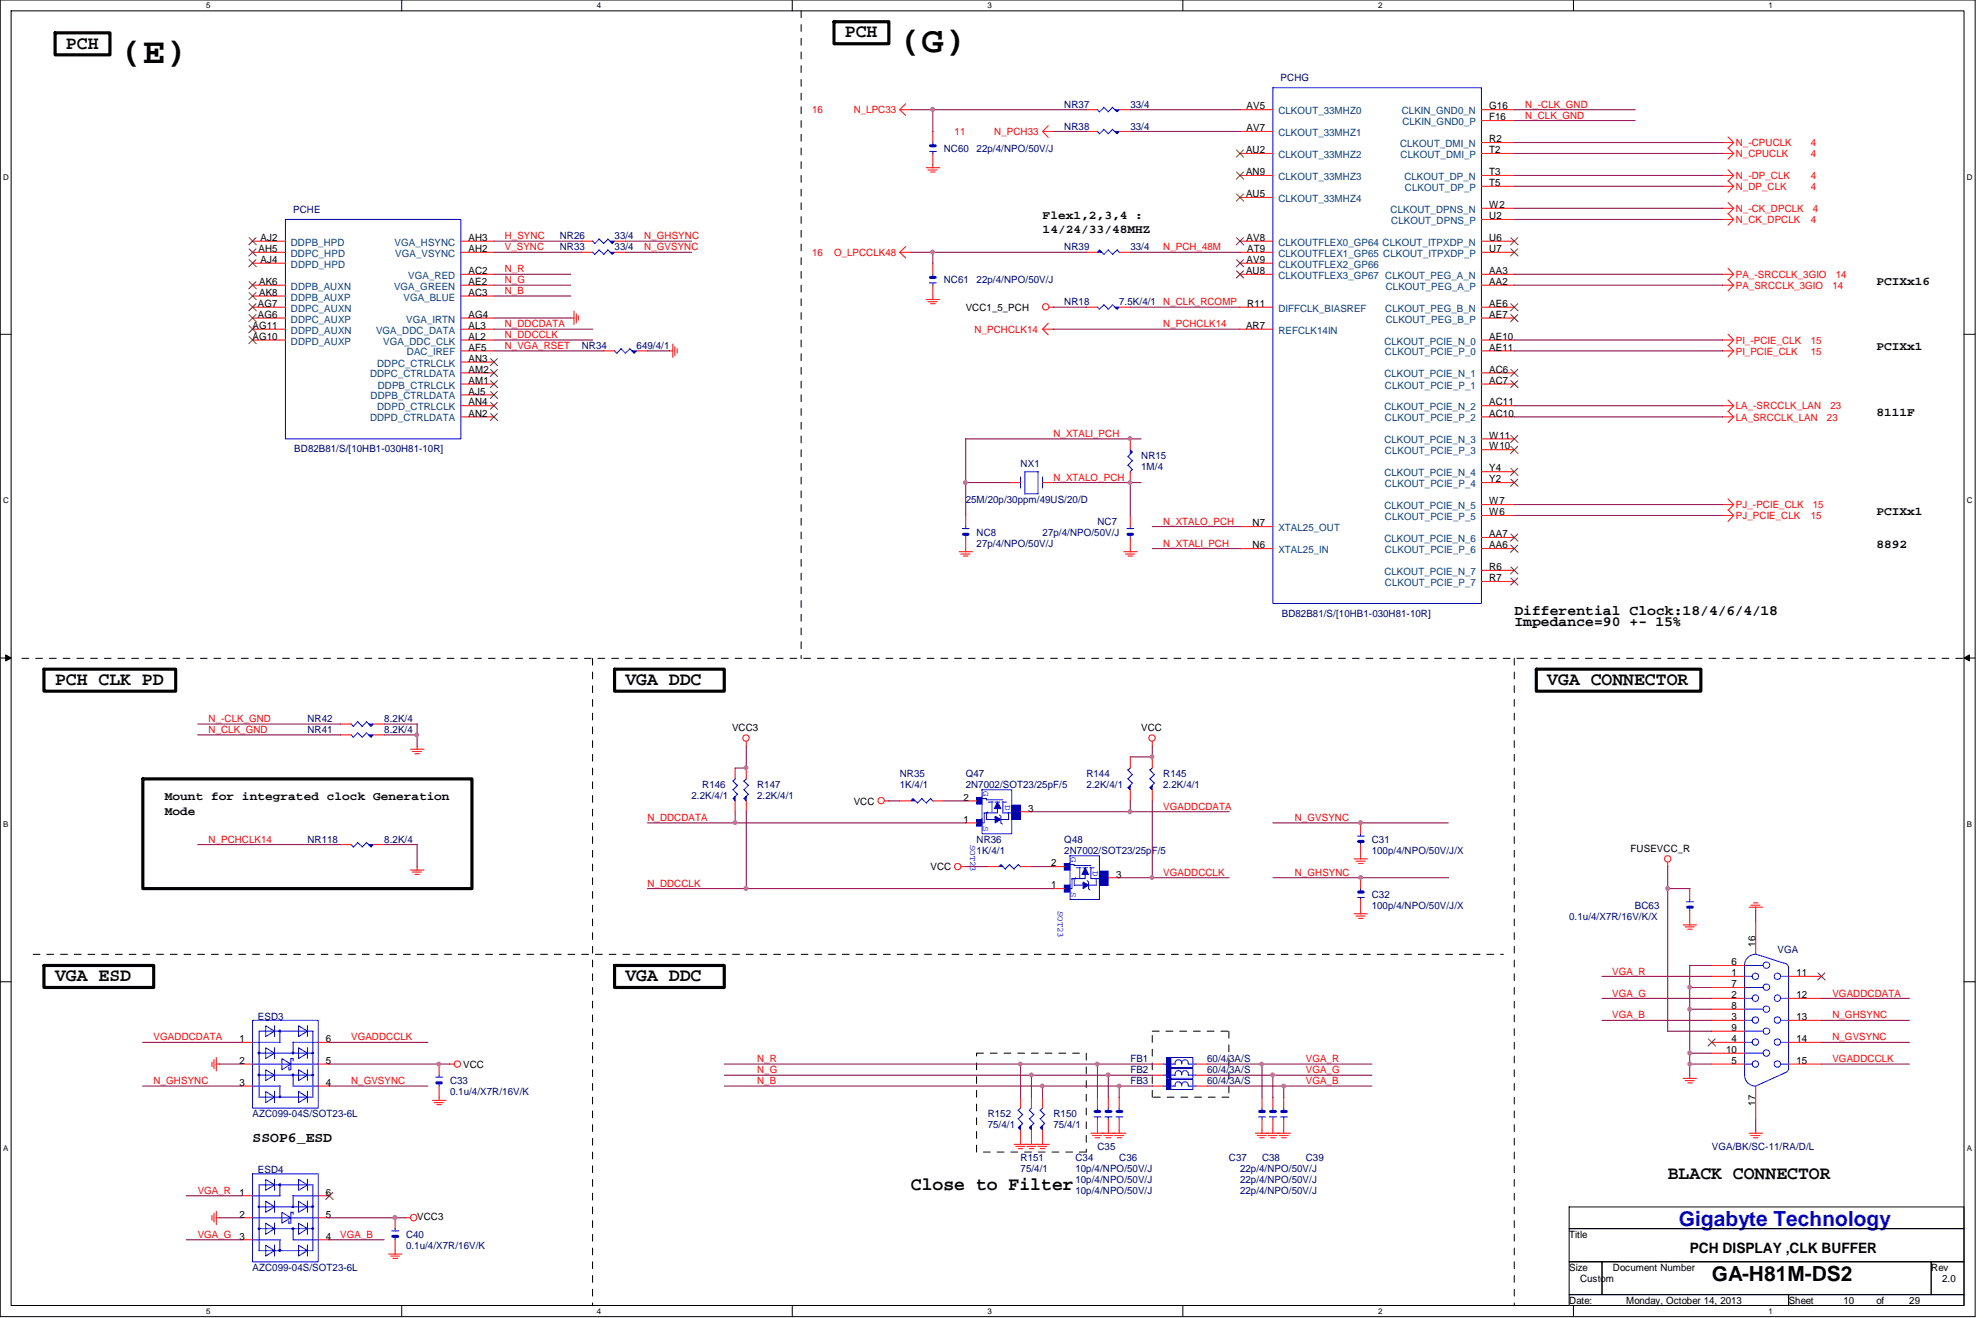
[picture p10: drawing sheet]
<svg xmlns="http://www.w3.org/2000/svg" width="294mm" height="195mm" viewBox="0 0 294 195" stroke-linecap="round" stroke-linejoin="round" font-family="sans-serif">
<defs><g id="words">
<g font-size="5.4">
<text x="17.9" y="9.4">(E)</text>
<text x="133.3" y="7.7">(G)</text>
</g>
<text font-size="3.1" fill="#00f" x="248.7" y="181.7">Gigabyte Technology</text>
<text font-size="3.1" x="253.6" y="189.8">GA-H81M-DS2</text>
<g font-size="2.8">
<text x="125.2" y="5.5">PCH</text>
<text x="9.8" y="7.2">PCH</text>
<text x="8.2" y="101.5">PCH CLK PD</text>
<text x="92.7" y="101.5">VGA DDC</text>
<text x="229.2" y="101.5">VGA CONNECTOR</text>
<text x="8.2" y="145.4">VGA ESD</text>
<text x="92.7" y="145.4">VGA DDC</text>
<text x="135" y="176.2">Close to Filter</text>
<text x="247.1" y="174.6">BLACK CONNECTOR</text>
</g>
<g font-size="2.1">
<text x="224.4" y="92.8">Impedance=90 +- 15%</text>
<text x="224.4" y="91.1">Differential Clock:18/4/6/4/18</text>
<text x="37.4" y="169.2">SSOP6_ESD</text>
<text x="250.4" y="185.7">PCH DISPLAY ,CLK BUFFER</text>
</g>
<g font-size="1.8">
<text x="154.5" y="32.4">Flex1,2,3,4 :</text>
<text x="154.5" y="34.5">14/24/33/48MHZ</text>
<text x="278" y="42.2">PCIXx16</text>
<text x="278" y="51.9">PCIXx1</text>
<text x="278" y="61.6">8111F</text>
<text x="278" y="76.3">PCIXx1</text>
<text x="278" y="81.2">8892</text>
<text x="24.4" y="118.5">Mount for integrated clock Generation</text>
<text x="24.4" y="120.7">Mode</text>
</g>
<g font-size="1.5" fill="#f00">
<text x="120.3" y="16.8">16</text>
<text x="126.5" y="16.8">N_LPC33</text>
<text x="226" y="17.6">N_CLK_GND</text>
<text x="226" y="16">N_-CLK_GND</text>
<text x="141.4" y="20">11</text>
<text x="147.3" y="20">N_PCH33</text>
<text x="257.2" y="23.3">N_CPUCLK</text>
<text x="257.2" y="21.7">N_-CPUCLK</text>
<text x="268.3" y="23.3">4</text>
<text x="268.3" y="21.7">4</text>
<text x="257.2" y="28.2">N_DP_CLK</text>
<text x="257.2" y="26.5">N_-DP_CLK</text>
<text x="268.3" y="28.2">4</text>
<text x="268.3" y="26.5">4</text>
<text x="74.8" y="35.5">H_SYNC</text>
<text x="95.5" y="35.5">N_GHSYNC</text>
<text x="257.2" y="31.4">N_-CK_DPCLK</text>
<text x="257.2" y="33">N_CK_DPCLK</text>
<text x="268.3" y="33">4</text>
<text x="268.6" y="31.4">4</text>
<text x="74.8" y="37.1">V_SYNC</text>
<text x="74.8" y="42">N_G</text>
<text x="74.8" y="40.3">N_R</text>
<text x="95.5" y="37.1">N_GVSYNC</text>
<text x="120.3" y="37.9">16</text>
<text x="123.6" y="37.9">O_LPCCLK48</text>
<text x="172.3" y="37.1">N_PCH_48M</text>
<text x="257.2" y="41.1">PA_-SRCCLK_3GIO</text>
<text x="272" y="41.1">14</text>
<text x="74.8" y="43.6">N_B</text>
<text x="172.3" y="45.2">N_CLK_RCOMP</text>
<text x="257.2" y="42.8">PA_SRCCLK_3GIO</text>
<text x="271.5" y="42.8">14</text>
<text x="74.8" y="51.7">N_VGA_RSET</text>
<text x="74.8" y="50.1">N_DDCCLK</text>
<text x="74.8" y="48.5">N_DDCDATA</text>
<text x="144.4" y="49.3">N_PCHCLK14</text>
<text x="172.3" y="48.5">N_PCHCLK14</text>
<text x="257.2" y="50.9">PI_-PCIE_CLK</text>
<text x="257.2" y="52.5">PI_PCIE_CLK</text>
<text x="268.3" y="50.9">15</text>
<text x="268.3" y="52.5">15</text>
<text x="156.1" y="64.7">N_XTALI_PCH</text>
<text x="257.2" y="60.7">LA_-SRCCLK_LAN</text>
<text x="257.2" y="62.3">LA_SRCCLK_LAN</text>
<text x="270.7" y="62.3">23</text>
<text x="271.2" y="60.7">23</text>
<text x="156.1" y="71.2">N_XTALO_PCH</text>
<text x="172.3" y="77.7">N_XTALO_PCH</text>
<text x="257.2" y="75.3">PJ_-PCIE_CLK</text>
<text x="257.2" y="76.9">PJ_PCIE_CLK</text>
<text x="268.3" y="76.9">15</text>
<text x="268.6" y="75.3">15</text>
<text x="172.3" y="81">N_XTALI_PCH</text>
<text x="30.9" y="107">N_-CLK_GND</text>
<text x="30.9" y="108.6">N_CLK_GND</text>
<text x="30.9" y="124.9">N_PCHCLK14</text>
<text x="95.9" y="121.6">N_DDCDATA</text>
<text x="172.3" y="120">VGADDCDATA</text>
<text x="191.9" y="121.6">N_GVSYNC</text>
<text x="95.9" y="131.4">N_DDCCLK</text>
<text x="172.3" y="129.8">VGADDCCLK</text>
<text x="191.9" y="129.8">N_GHSYNC</text>
<text x="238.8" y="147.7">VGA_G</text>
<text x="238.8" y="144.4">VGA_R</text>
<text x="271.5" y="147.7">VGADDCDATA</text>
<text x="22.8" y="154.1">VGADDCDATA</text>
<text x="52" y="154.1">VGADDCCLK</text>
<text x="238.8" y="150.9">VGA_B</text>
<text x="271.5" y="154.1">N_GVSYNC</text>
<text x="271.5" y="150.9">N_GHSYNC</text>
<text x="22.8" y="160.7">N_GHSYNC</text>
<text x="52" y="160.7">N_GVSYNC</text>
<text x="112.2" y="157.4">N_R</text>
<text x="112.2" y="160.7">N_B</text>
<text x="112.2" y="159">N_G</text>
<text x="193.5" y="157.4">VGA_R</text>
<text x="193.5" y="160.7">VGA_B</text>
<text x="193.5" y="159">VGA_G</text>
<text x="271.5" y="157.4">VGADDCCLK</text>
<text x="29.3" y="176.9">VGA_R</text>
<text x="29.3" y="183.4">VGA_G</text>
<text x="50.4" y="183.4">VGA_B</text>
</g>
<g font-size="1.5" fill="#000080">
<text x="157.7" y="16">NR37</text>
<text x="167.5" y="16">33/4</text>
<text x="189.7" y="12.1">PCHG</text>
<text x="139.8" y="22.5">NC60</text>
<text x="144.7" y="22.5">22p/4/NPO/50V/J</text>
<text x="157.7" y="19.2">NR38</text>
<text x="167.5" y="19.2">33/4</text>
<text x="43.4" y="31.6">PCHE</text>
<text x="82.9" y="35.5">NR26</text>
<text x="91.1" y="35.5">33/4</text>
<text x="82.9" y="37.1">NR33</text>
<text x="91.1" y="37.1">33/4</text>
<text x="139.8" y="42">NC61</text>
<text x="144.7" y="42">22p/4/NPO/50V/J</text>
<text x="157.7" y="37.1">NR39</text>
<text x="167.5" y="37.1">33/4</text>
<text x="157.7" y="45.2">NR18</text>
<text x="165.8" y="45.2">7.5K/4/1</text>
<text x="86.2" y="51.7">NR34</text>
<text x="94.3" y="51.7">649/4/1</text>
<text x="43.6" y="67">BD82B81/S/[10HB1-030H81-10R]</text>
<text x="151.2" y="69.1">NX1</text>
<text x="169.1" y="68">NR15</text>
<text x="169.1" y="69.6">1M/4</text>
<text x="143.1" y="74.5">25M/20p/30ppm/49US/20/D</text>
<text x="162.6" y="77.7">NC7</text>
<text x="144.7" y="79.4">NC8</text>
<text x="144.7" y="81">27p/4/NPO/50V/J</text>
<text x="154.5" y="79.4">27p/4/NPO/50V/J</text>
<text x="189.9" y="91.4">BD82B81/S/[10HB1-030H81-10R]</text>
<text x="45.5" y="107">NR42</text>
<text x="56.9" y="107">8.2K/4</text>
<text x="45.5" y="108.6">NR41</text>
<text x="56.9" y="108.6">8.2K/4</text>
<text x="102.4" y="118.4">2.2K/4/1</text>
<text x="104.1" y="116.8">R146</text>
<text x="112.2" y="116.8">R147</text>
<text x="112.2" y="118.4">2.2K/4/1</text>
<text x="133.3" y="115.1">NR35</text>
<text x="133.3" y="116.8">1K/4/1</text>
<text x="143.1" y="115.1">Q47</text>
<text x="143.1" y="116.8">2N7002/SOT23/25pF/5</text>
<text x="160.9" y="115.1">R144</text>
<text x="160.9" y="116.8">2.2K/4/1</text>
<text x="172.3" y="115.1">R145</text>
<text x="172.3" y="116.8">2.2K/4/1</text>
<text x="45.5" y="124.9">NR118</text>
<text x="56.9" y="124.9">8.2K/4</text>
<text x="144.7" y="124.9">NR36</text>
<text x="157.7" y="124.9">Q48</text>
<text x="203.2" y="124.9">C31</text>
<text x="144.7" y="126.5">1K/4/1</text>
<text x="157.7" y="126.5">2N7002/SOT23/25pF/5</text>
<text x="203.2" y="126.5">100p/4/NPO/50V/J/X</text>
<text x="203.2" y="133">C32</text>
<text x="203.2" y="134.6">100p/4/NPO/50V/J/X</text>
<text x="232.5" y="136.3">0.1u/4/X7R/16V/K/X</text>
<text x="242.2" y="134.6">BC63</text>
<text x="263.4" y="141.1">VGA</text>
<text x="38.2" y="151">ESD3</text>
<text x="66.7" y="160.7">C33</text>
<text x="167.5" y="159">FB2</text>
<text x="167.5" y="160.7">FB3</text>
<text x="167.5" y="157.4">FB1</text>
<text x="178.9" y="159">60/4/3A/S</text>
<text x="178.9" y="160.7">60/4/3A/S</text>
<text x="178.9" y="157.4">60/4/3A/S</text>
<text x="37.4" y="165.5">AZC099-04S/SOT23-6L</text>
<text x="66.7" y="162.3">0.1u/4/X7R/16V/K</text>
<text x="146.3" y="165.5">R152</text>
<text x="146.3" y="167.1">75/4/1</text>
<text x="156.1" y="165.5">R150</text>
<text x="156.1" y="167.1">75/4/1</text>
<text x="38.2" y="173.8">ESD4</text>
<text x="151.2" y="172">R151</text>
<text x="151.2" y="173.7">75/4/1</text>
<text x="159.3" y="173.7">10p/4/NPO/50V/J</text>
<text x="159.3" y="172">C34</text>
<text x="162.6" y="170.4">C35</text>
<text x="165.8" y="172">C36</text>
<text x="182.1" y="172">C37</text>
<text x="183.7" y="173.7">22p/4/NPO/50V/J</text>
<text x="187" y="172">C38</text>
<text x="193.5" y="172">C39</text>
<text x="253.6" y="170.4">VGA/BK/SC-11/RA/D/L</text>
<text x="159.3" y="175.3">10p/4/NPO/50V/J</text>
<text x="159.3" y="176.9">10p/4/NPO/50V/J</text>
<text x="183.7" y="176.9">22p/4/NPO/50V/J</text>
<text x="183.7" y="175.3">22p/4/NPO/50V/J</text>
<text x="60.2" y="183.4">C40</text>
<text x="60.2" y="185">0.1u/4/X7R/16V/K</text>
<text x="37.4" y="188.3">AZC099-04S/SOT23-6L</text>
</g>
<g font-size="1.5">
<text x="184.7" y="16.2">AV5</text>
<text x="220.6" y="16.2">G16</text>
<text x="220.6" y="17.8">F16</text>
<text x="184.6" y="22.7">AU2</text>
<text x="184.7" y="19.4">AV7</text>
<text x="220.6" y="21.1">R2</text>
<text x="220.6" y="22.7">T2</text>
<text x="184.6" y="26">AN9</text>
<text x="184.6" y="29.2">AU5</text>
<text x="220.6" y="26">T3</text>
<text x="220.6" y="27.6">T5</text>
<text x="38.6" y="35.7">AJ2</text>
<text x="69.4" y="35.7">AH3</text>
<text x="184.7" y="35.7">AV8</text>
<text x="220.6" y="30.8">W2</text>
<text x="220.6" y="32.5">U2</text>
<text x="220.6" y="35.7">U6</text>
<text x="38.3" y="37.3">AH5</text>
<text x="38.6" y="38.9">AJ4</text>
<text x="69.4" y="37.3">AH2</text>
<text x="69.4" y="40.6">AC2</text>
<text x="184.6" y="40.6">AU8</text>
<text x="184.7" y="38.9">AV9</text>
<text x="184.8" y="37.3">AT9</text>
<text x="220.6" y="37.3">U7</text>
<text x="220.6" y="40.6">AA3</text>
<text x="38.2" y="45.5">AG7</text>
<text x="38.2" y="47.1">AG6</text>
<text x="38.4" y="42.2">AK6</text>
<text x="38.4" y="43.8">AK8</text>
<text x="69.4" y="42.2">AE2</text>
<text x="69.4" y="43.8">AC3</text>
<text x="69.4" y="47.1">AG4</text>
<text x="143.1" y="46.1">VCC1_5_PCH</text>
<text x="184.8" y="45.5">R11</text>
<text x="220.6" y="42.2">AA2</text>
<text x="220.6" y="45.5">AE6</text>
<text x="220.6" y="47.1">AE7</text>
<text x="37.4" y="48.7">AG11</text>
<text x="37.4" y="50.3">AG10</text>
<text x="69.4" y="48.7">AL3</text>
<text x="69.4" y="50.3">AL2</text>
<text x="69.4" y="51.9">AF5</text>
<text x="69.4" y="53.6">AN3</text>
<text x="184.6" y="48.7">AR7</text>
<text x="220.6" y="50.3">AE10</text>
<text x="220.6" y="51.9">AE11</text>
<text x="69.4" y="55.2">AM2</text>
<text x="69.4" y="56.9">AM1</text>
<text x="69.4" y="58.5">AJ5</text>
<text x="220.6" y="55.2">AC6</text>
<text x="220.6" y="56.9">AC7</text>
<text x="69.4" y="60.1">AN4</text>
<text x="69.4" y="61.7">AN2</text>
<text x="220.6" y="60.1">AC11</text>
<text x="220.6" y="65">W11</text>
<text x="220.6" y="61.7">AC10</text>
<text x="220.6" y="69.8">Y4</text>
<text x="220.6" y="66.6">W10</text>
<text x="220.6" y="71.5">Y2</text>
<text x="185.6" y="78">N7</text>
<text x="220.6" y="74.7">W7</text>
<text x="220.6" y="76.3">W6</text>
<text x="185.6" y="81.2">N6</text>
<text x="220.6" y="79.6">AA7</text>
<text x="220.6" y="81.2">AA6</text>
<text x="220.6" y="84.5">R6</text>
<text x="220.6" y="86.1">R7</text>
<text x="108.5" y="108.3">VCC3</text>
<text x="169.1" y="108.3">VCC</text>
<text x="126.5" y="119.2">VCC</text>
<text x="142.7" y="118.6">2</text>
<text x="142.7" y="121.9">1</text>
<text x="152.4" y="120.2">3</text>
<text x="137.9" y="128.9">VCC</text>
<text x="155.7" y="128.4">2</text>
<text x="155.7" y="131.6">1</text>
<text x="165.4" y="130">3</text>
<text x="241.6" y="126.2">FUSEVCC_R</text>
<text x="256.5" y="143">6</text>
<text x="260.1" y="140.3" transform="rotate(-90 260.1 140.3)">16</text>
<text x="256.5" y="149.5">8</text>
<text x="256.5" y="147.9">2</text>
<text x="256.5" y="146.3">7</text>
<text x="256.5" y="144.6">1</text>
<text x="266.1" y="144.6">11</text>
<text x="266.1" y="147.9">12</text>
<text x="35.5" y="154.4">1</text>
<text x="48.3" y="154.4">6</text>
<text x="255.7" y="156">10</text>
<text x="256.5" y="154.4">4</text>
<text x="256.5" y="152.7">9</text>
<text x="256.5" y="151.1">3</text>
<text x="266.1" y="151.1">13</text>
<text x="266.1" y="154.4">14</text>
<text x="35.5" y="157.6">2</text>
<text x="35.5" y="160.9">3</text>
<text x="48.3" y="160.9">4</text>
<text x="48.3" y="157.6">5</text>
<text x="68.6" y="158.2">VCC</text>
<text x="256.5" y="157.6">5</text>
<text x="266.1" y="157.6">15</text>
<text x="260.1" y="163.8" transform="rotate(-90 260.1 163.8)">17</text>
<text x="35.5" y="177.1">1</text>
<text x="48.3" y="177.1">6</text>
<text x="35.5" y="180.4">2</text>
<text x="35.5" y="183.6">3</text>
<text x="48.3" y="183.6">4</text>
<text x="48.3" y="180.4">5</text>
<text x="61.8" y="180.8">VCC3</text>
<text x="232.5" y="183.4">Title</text>
<text x="232.5" y="188.3">Size</text>
<text x="234.1" y="189.9">Custom</text>
<text x="239" y="188.3">Document Number</text>
<text x="286.1" y="188.3">Rev</text>
<text x="287.7" y="189.9">2.0</text>
<text x="232.5" y="193.2">Date:</text>
<text x="240.9" y="193.2">Monday, October 14, 2013</text>
<text x="265" y="193.2">Sheet</text>
<text x="273.1" y="193.2">10</text>
<text x="278" y="193.2">of</text>
<text x="282.9" y="193.2">29</text>
</g>
<g font-size="1.5" fill="#004080">
<text x="189.4" y="16.9">CLKOUT_33MHZ0</text>
<text x="207.7" y="16.9">CLKIN_GND0_N</text>
<text x="189.4" y="23.4">CLKOUT_33MHZ2</text>
<text x="189.4" y="20.2">CLKOUT_33MHZ1</text>
<text x="207.4" y="21.8">CLKOUT_DMI_N</text>
<text x="207.5" y="23.4">CLKOUT_DMI_P</text>
<text x="207.8" y="18.5">CLKIN_GND0_P</text>
<text x="189.4" y="26.7">CLKOUT_33MHZ3</text>
<text x="189.4" y="29.9">CLKOUT_33MHZ4</text>
<text x="208.1" y="26.7">CLKOUT_DP_N</text>
<text x="208.2" y="28.3">CLKOUT_DP_P</text>
<text x="206" y="31.5">CLKOUT_DPNS_N</text>
<text x="206.1" y="33.2">CLKOUT_DPNS_P</text>
<text x="43.1" y="36.4">DDPB_HPD</text>
<text x="43.1" y="38.1">DDPC_HPD</text>
<text x="43.1" y="39.7">DDPD_HPD</text>
<text x="58.5" y="36.4">VGA_HSYNC</text>
<text x="58.5" y="38.1">VGA_VSYNC</text>
<text x="60.5" y="41.3">VGA_RED</text>
<text x="189.4" y="36.4">CLKOUTFLEX0_GP64 CLKOUT_ITPXDP_N</text>
<text x="189.4" y="38.1">CLKOUTFLEX1_GP65 CLKOUT_ITPXDP_P</text>
<text x="189.4" y="39.7">CLKOUTFLEX2_GP66</text>
<text x="189.4" y="41.3">CLKOUTFLEX3_GP67 CLKOUT_PEG_A_N</text>
<text x="43.1" y="42.9">DDPB_AUXN</text>
<text x="43.1" y="46.2">DDPC_AUXN</text>
<text x="43.1" y="44.5">DDPB_AUXP</text>
<text x="43.1" y="47.8">DDPC_AUXP</text>
<text x="58.4" y="42.9">VGA_GREEN</text>
<text x="59.8" y="44.5">VGA_BLUE</text>
<text x="60.2" y="47.8">VGA_IRTN</text>
<text x="189.4" y="46.2">DIFFCLK_BIASREF</text>
<text x="205.2" y="46.2">CLKOUT_PEG_B_N</text>
<text x="205.3" y="42.9">CLKOUT_PEG_A_P</text>
<text x="205.3" y="47.8">CLKOUT_PEG_B_P</text>
<text x="43.1" y="49.4">DDPD_AUXN</text>
<text x="43.1" y="51.1">DDPD_AUXP</text>
<text x="55.7" y="49.4">VGA_DDC_DATA</text>
<text x="56.8" y="51.1">VGA_DDC_CLK</text>
<text x="60.3" y="52.7">DAC_IREF</text>
<text x="189.4" y="49.4">REFCLK14IN</text>
<text x="205.1" y="51.1">CLKOUT_PCIE_N_0</text>
<text x="205.2" y="52.7">CLKOUT_PCIE_P_0</text>
<text x="54.8" y="55.9">DDPC_CTRLDATA</text>
<text x="54.9" y="59.2">DDPB_CTRLDATA</text>
<text x="55.9" y="54.3">DDPC_CTRLCLK</text>
<text x="56" y="57.6">DDPB_CTRLCLK</text>
<text x="205.1" y="55.9">CLKOUT_PCIE_N_1</text>
<text x="205.2" y="57.6">CLKOUT_PCIE_P_1</text>
<text x="54.8" y="62.4">DDPD_CTRLDATA</text>
<text x="55.9" y="60.8">DDPD_CTRLCLK</text>
<text x="205.1" y="60.8">CLKOUT_PCIE_N_2</text>
<text x="205.1" y="65.7">CLKOUT_PCIE_N_3</text>
<text x="205.2" y="62.4">CLKOUT_PCIE_P_2</text>
<text x="205.1" y="70.6">CLKOUT_PCIE_N_4</text>
<text x="205.2" y="67.3">CLKOUT_PCIE_P_3</text>
<text x="205.1" y="75.4">CLKOUT_PCIE_N_5</text>
<text x="205.2" y="72.2">CLKOUT_PCIE_P_4</text>
<text x="205.2" y="77">CLKOUT_PCIE_P_5</text>
<text x="189.4" y="78.7">XTAL25_OUT</text>
<text x="189.4" y="82">XTAL25_IN</text>
<text x="205.1" y="80.3">CLKOUT_PCIE_N_6</text>
<text x="205.2" y="82">CLKOUT_PCIE_P_6</text>
<text x="205.1" y="85.2">CLKOUT_PCIE_N_7</text>
<text x="205.2" y="86.8">CLKOUT_PCIE_P_7</text>
</g>
<g font-size="1.3" fill="#00f">
<text x="145.7" y="117.2" transform="rotate(90 145.7 117.2)">G</text>
<text x="148.9" y="119.3" transform="rotate(90 148.9 119.3)">D</text>
<text x="143.7" y="125.1" transform="rotate(90 143.7 125.1)">SOT23</text>
<text x="145.7" y="122.4" transform="rotate(90 145.7 122.4)">S</text>
<text x="158.7" y="127" transform="rotate(90 158.7 127)">G</text>
<text x="161.9" y="129.1" transform="rotate(90 161.9 129.1)">D</text>
<text x="156.7" y="134.9" transform="rotate(90 156.7 134.9)">SOT23</text>
<text x="158.7" y="132.2" transform="rotate(90 158.7 132.2)">S</text>
</g>
<g font-size="1.2">
<text x="30.6" y="1.2">5</text>
<text x="88.4" y="1.2">4</text>
<text x="146.3" y="1.2">3</text>
<text x="204.2" y="1.2">2</text>
<text x="262" y="1.2">1</text>
<text x=".5" y="26.6">D</text>
<text x="291.4" y="26.6">D</text>
<text x=".5" y="74.5">C</text>
<text x="291.4" y="74.5">C</text>
<text x=".5" y="122.5">B</text>
<text x="291.4" y="122.5">B</text>
<text x=".5" y="170.5">A</text>
<text x="291.4" y="170.5">A</text>
<text x="30.6" y="194.6">5</text>
<text x="88.4" y="194.6">4</text>
<text x="146.3" y="194.6">3</text>
<text x="204.2" y="194.6">2</text>
<text x="262" y="194.6">1</text>
</g>
</g></defs>
<path d="M0 0h292.6v195.1h-292.6zM1.6 1.6h289.4v191.8h-289.4z" fill="none" stroke="#000" stroke-width=".15"/>
<g fill="#fff">
<path d="M30.6 .2h.6v1.3h-.6z"/>
<path d="M30.6 193.6h.6v1.3h-.6z"/>
</g>
<path d="M59.5 0v1.6M59.5 193.4v1.6" fill="none" stroke="#000" stroke-width=".15"/>
<g fill="#fff">
<path d="M88.4 .2h.6v1.3h-.6z"/>
<path d="M88.4 193.6h.6v1.3h-.6z"/>
</g>
<path d="M117.4 0v1.6M117.4 193.4v1.6" fill="none" stroke="#000" stroke-width=".15"/>
<g fill="#fff">
<path d="M146.3 .2h.6v1.3h-.6z"/>
<path d="M146.3 193.6h.6v1.3h-.6z"/>
</g>
<path d="M175.2 0v1.6M175.2 193.4v1.6" fill="none" stroke="#000" stroke-width=".15"/>
<g fill="#fff">
<path d="M204.2 .2h.6v1.3h-.6z"/>
<path d="M204.2 193.6h.6v1.3h-.6z"/>
</g>
<path d="M233.1 0v1.6M233.1 193.4v1.6" fill="none" stroke="#000" stroke-width=".15"/>
<g fill="#fff">
<path d="M262 .2h.6v1.3h-.6z"/>
<path d="M262 193.6h.6v1.3h-.6z"/>
<path d="M.5 25.6h.8v1.3h-.8z"/>
<path d="M291.4 25.6h.8v1.3h-.8z"/>
<path d="M.5 73.5h.8v1.3h-.8z"/>
<path d="M291.4 73.5h.8v1.3h-.8z"/>
</g>
<path d="M0 49.5h1.6M291 49.5h1.6" fill="none" stroke="#000" stroke-width=".15"/>
<g fill="#fff">
<path d="M.5 121.4h.7v1.4h-.7z"/>
<path d="M291.4 121.4h.7v1.4h-.7z"/>
</g>
<path d="M0 97.5h1.6M.8 97l.8 .5-.8 .4zM291 97.5l.8-.5v.9zM291 97.5h1.6" fill="none" stroke="#000" stroke-width=".15"/>
<path d="M.8 97l.8 .5-.8 .4zM291 97.5l.8-.5v.9z" fill="#000"/>
<g fill="#fff">
<path d="M.5 169.4h.7v1.3h-.7z"/>
<path d="M291.4 169.4h.7v1.3h-.7z"/>
</g>
<path d="M0 145.5h1.6M291 145.5h1.6M232.5 178.8h58.5v3.2h-58.5zM232.5 182h58.5v4.9h-58.5zM232.5 186.9h4.8v4.9h-4.8zM232.5 191.8h32.5v1.6h-32.5zM237.3 186.9h48.8v4.9h-48.8zM265 191.8h26v1.6h-26zM286.1 186.9h4.9v4.9h-4.9z" fill="none" stroke="#000" stroke-width=".15"/>
<g fill="none" stroke="#000" stroke-width=".15" stroke-dasharray="1 1 1 1 1 1 1 1">
<path d="M118.7 1.6v96M3.3 97.5h287.7M87.8 97.5v96M224.4 97.5v96M4.9 141.4h217.8M144.7 156h16.2M160.9 156v14.7M170.7 152.8h11.4M182.1 152.8v9.8M144.7 170.7v-14.7M160.9 170.7h-16.2M170.7 162.6v-9.8"/>
<path d="M182.1 162.6h-11.4"/>
</g>
<path d="M8.2 4.9h8.1v3.2h-8.1zM123.6 3.2h8.1v3.3h-8.1zM6.5 99.1h19.5v3.3h-19.5zM91.1 99.1h16.2v3.3h-16.2zM227.6 99.1h24.4v3.3h-24.4zM21.2 115.4h48.7v16.3h-48.7zM6.5 143h16.3v3.3h-16.3zM91.1 143h16.2v3.3h-16.2z" fill="none" stroke="#000" stroke-width=".47"/>
<g fill="none" stroke="#f00" stroke-width=".15">
<path d="M133.3 16.3h1.7M133.3 16.3l.9 .8M134.2 15.4l-.9 .9M154.5 19.5h1.6M154.5 19.5l.8 .9M155.3 18.6l-.8 .9M133.3 37.4h1.7M133.3 37.4l.9 .8M134.2 36.5l-.9 .9M137.2 24.8h2M137.5 25.2h1.3M137.9 25.5h.6"/>
<path d="M138.2 24.4v.5M255.2 30.9h1.7M255.2 32.5h1.7M255.2 22.7h1.7M255.2 27.6h1.7M255.2 21.1h1.7M255.2 26h1.7M256 30l.9 .9M256 31.6l.9 .9M256 21.9l.9 .8M256 26.8l.9 .8M256 20.3l.9 .8"/>
<path d="M256 25.1l.9 .9M256 39.7l.9 .9M256.9 30.9l-.9 .8M256.9 32.5l-.9 .9M256.9 22.7l-.9 .9M256.9 27.6l-.9 .9M256.9 21.1l-.9 .9M256.9 26l-.9 .8M84.5 47.1h.6M85 46.1v2M85.4 46.5v1.3M85.7 46.8v.7"/>
<path d="M99.2 52h.5M99.7 51v2M100 51.3v1.4M100.3 51.6v.7M137.2 44.4h2M137.5 44.7h1.3M137.9 45h.6M138.2 43.9v.5M154.5 48.8h1.6M154.5 48.8l.8 .8M155.3 47.9l-.8 .9M155.4 45.5h.7"/>
<path d="M255.2 42.2h1.7M255.2 40.6h1.7M255.2 50.4h1.7M255.2 52h1.7M256 59.3l.9 .8M256 41.4l.9 .8M256 49.5l.9 .9M256 51.1l.9 .9M256.9 42.2l-.9 .9M256.9 40.6l-.9 .9M256.9 50.4l-.9 .8M256.9 52l-.9 .9"/>
<path d="M255.2 60.1h1.7M255.2 61.8h1.7M255.2 74.8h1.7M255.2 76.4h1.7M256 60.9l.9 .9M256 73.9l.9 .9M256 75.5l.9 .9M256.9 60.1l-.9 .9M256.9 61.8l-.9 .8M256.9 74.8l-.9 .8M256.9 76.4l-.9 .9M142.1 81.7h2"/>
<path d="M142.4 82.1h1.3M142.7 82.4h.7M143.1 81.3v.5M166.5 81.7h2M166.7 82.1h1.4M167.1 82.4h.7M167.5 81.3v.5M60.8 111h2M61.1 111.3h1.3M61.5 111.7h.6M61.8 110.5v.5M110.6 109.9v.7"/>
<path d="M131.1 118.7h.6M170.7 109.9v.7M60.8 128.9h2M61.1 129.2h1.3M61.5 129.5h.6M61.8 128.4v.5M142.4 128.4h.7M200.6 135.4h2M200.6 127.2h2M200.9 135.7h1.4M200.9 127.6h1.4M201.3 136.1h.7"/>
<path d="M201.3 127.9h.7M201.6 126.8v.5M201.6 134.9v.5M247.1 127.8v.6M249.4 137h2M249.7 137.3h1.3M250 137.7h.7M250.3 136.5v.6M259.2 134.4h1.9M259.4 134.1h1.4M259.8 133.8h.7M260.1 134.4v.5"/>
<path d="M31.4 157.3v.7M31.7 157v1.3M32 157.6h.5M32 156.7v2M66.6 157.6h.7M249.4 159.8h2M250.3 159.3v.5M31.7 179.7v1.4M32 179.4v2M64.1 163h2M64.3 163.4h1.4M64.7 163.7h.7"/>
<path d="M65.1 162.6v.5M150.2 169.5h5.3M150.5 169.8h1.3M150.9 170.2h.6M151.2 169v.6M152.1 169.8h1.4M152.5 170.2h.7M152.8 169v.6M153.7 169.8h1.4M154.1 170.2h.7M154.5 169v.6M161.6 167.9h5.2"/>
<path d="M161.9 168.2h1.3M162.3 168.6h.6M162.6 167.4v.5M163.5 168.2h1.3M163.9 168.6h.7M164.2 167.4v.5M165.1 168.2h1.4M165.5 168.6h.7M165.8 167.4v.5M186 167.9h5.2M186.3 168.2h1.3M186.6 168.6h.7"/>
<path d="M187 167.4v.5M187.9 168.2h1.3M188.2 168.6h.8M188.6 167.4v.5M189.5 168.2h1.4M189.9 168.6h.7M190.2 167.4v.5M249.7 160.1h1.3M250 160.4h.7M259.2 167.9h1.9M259.4 168.2h1.4M259.8 168.6h.7"/>
<path d="M260.1 167.4v.5M31.4 180.1v.7M32 180.4h.5M57.6 185.8h2M57.9 186.1h1.3M58.2 186.4h.7M58.5 185.3v.5M60.1 180.4h.7"/>
<circle cx="154.9" cy="45.5" r=".47"/>
<circle cx="110.5" cy="109.3" r=".47"/>
<circle cx="130.5" cy="118.6" r=".47"/>
<circle cx="170.7" cy="109.3" r=".47"/>
<circle cx="141.9" cy="128.4" r=".47"/>
<circle cx="247.1" cy="127.2" r=".47"/>
<circle cx="67.8" cy="157.6" r=".47"/>
<circle cx="61.3" cy="180.4" r=".48"/>
</g>
<path d="M110.2 117l.7 .7M110.2 115.7l.7 .7M110.6 115.4l-.4 .3M110.9 116.3l-.7 .7" fill="none" stroke="#00f" stroke-width=".15"/>
<path d="M110.2 118.3l.4-.3v.7z" fill-rule="evenodd" fill="#00f"/>
<path d="M108.6 117l.7 .7M108.6 115.7l.7 .7M109 115.4l-.4 .3M109.3 116.3l-.7 .7M110.2 118.3l.4-.3v.7zM110.9 117.6l-.7 .7M188.1 165.5h1M188.6 164.2v.5M188.6 165.5v.3" fill="none" stroke="#00f" stroke-width=".15"/>
<path d="M110.6 113.8v1.6M110.6 118.7v1.6M188.6 162.6v1.6M188.6 165.8v1.6" fill="none" stroke="#f00" stroke-width=".15"/>
<path d="M188.2 164.7h.8" fill="none" stroke="#00f" stroke-width=".47"/>
<path d="M108.9 118v.7l-.3-.4z" fill-rule="evenodd" fill="#00f"/>
<path d="M108.9 118v.7l-.3-.4zM109.3 117.6l-.7 .7M170.3 115.4l.7 .6M170.3 114l.7 .8M170.8 113.7l-.4 .4M171.1 114.7l-.7 .7" fill="none" stroke="#00f" stroke-width=".15"/>
<path d="M108.9 113.8v1.6M108.9 118.7v1.6" fill="none" stroke="#f00" stroke-width=".15"/>
<path d="M170.4 116.7l.3-.3v.6z" fill-rule="evenodd" fill="#00f"/>
<path d="M42.3 32.5h26v32.5h-26zM137.7 22.4h1M138.2 21.1v.5M138.2 22.4v.4M167.1 67.6l.7 .7M167.1 68.9l.7 .7M167.8 68.2l-.7 .8M167.8 69.6l-.4 .3M170.4 116.7l.3-.3v.6zM171.1 116l-.7 .7" fill="none" stroke="#00f" stroke-width=".15"/>
<g fill="none" stroke="#f00" stroke-width=".15">
<path d="M138.2 19.5v1.6M37.4 35.7h4.9M37.4 37.4h4.9M37.4 39h4.9M68.3 35.7h4.9M68.3 37.4h4.9M138.2 22.7v1.7M37.4 42.2h4.9M37.4 45.5h4.9M37.4 48.8h4.9M37.4 43.9h4.9M37.4 47.1h4.9"/>
<path d="M37.4 50.4h4.9M68.3 42.2h4.9M68.3 48.8h4.9M68.3 43.9h4.9M68.3 47.1h4.9M68.3 50.4h4.9M68.3 40.6h4.9M68.3 52h4.9M68.3 53.6h4.9M68.3 55.2h4.9M68.3 56.9h4.9M68.3 58.5h4.9"/>
<path d="M68.3 60.1h4.9M68.3 61.8h4.9M170.7 112.1v1.7M170.7 117v1.7"/>
</g>
<g fill="none" stroke="#804000" stroke-width=".15">
<path d="M36.9 35.2l1.1 1.1M36.9 36.9l1.1 1M36.9 38.5l1.1 1M37.9 35.2l-1 1.1M37.9 36.9l-1 1M37.9 38.5l-1 1M36.9 41.7l1.1 1.1M36.9 45l1.1 1.1M36.9 48.3l1.1 1M36.9 43.3l1.1 1.1M36.9 46.6l1.1 1.1M36.9 49.9l1.1 1"/>
<path d="M37.9 41.7l-1 1.1M37.9 45l-1 1.1M37.9 48.3l-1 1M37.9 43.3l-1 1.1M37.9 46.6l-1 1.1M37.9 49.9l-1 1M72.7 53.1l1 1.1M72.7 54.7l1 1.1M72.7 56.4l1 1M72.7 58l1 1.1M72.7 59.6l1 1.1M73.7 53.1l-1.1 1.1"/>
<path d="M73.7 54.7l-1.1 1.1M73.7 56.4l-1.1 1M73.7 58l-1.1 1.1M73.7 59.6l-1.1 1.1M72.7 61.3l1 1M73.7 61.3l-1.1 1"/>
</g>
<path d="M137.9 21.6h.6" fill="none" stroke="#00f" stroke-width=".47"/>
<path d="M167.5 66.6l.3 .4-.3 .3z" fill-rule="evenodd" fill="#00f"/>
<path d="M167.5 66.6l.3 .4-.3 .3zM167.8 67l-.7 .6M150.8 165.7l.7 .7M150.8 164.5l.7 .6M151.2 164.1l-.3 .4M151.5 165.1l-.6 .7" fill="none" stroke="#00f" stroke-width=".15"/>
<path d="M167.5 65v1.6M167.5 69.9v1.6" fill="none" stroke="#f00" stroke-width=".15"/>
<path d="M150.9 167.1l.3-.4v.7z" fill-rule="evenodd" fill="#00f"/>
<g fill="none" stroke="#00f" stroke-width=".15">
<path d="M37.4 173.9h9.8v13h-9.8zM38.4 175.5h8M38.4 175.5v9.8M38.4 178.8h8M39.4 174.7l1.3 .8-1.3 .9zM39.4 178l1.3 .8-1.3 .8zM40.7 174.7v1.7M40.7 177.9v1.7M41.8 179.6l1.3 .8-1.3 .8zM43.1 179.6v1.6h-.3M43.1 179.6h.4M43.4 179.6v.3"/>
<path d="M44.2 174.7l1.3 .8-1.3 .9zM44.2 178l1.3 .8-1.3 .8zM45.5 174.7v1.7M45.5 177.9v1.7M46.3 175.5v9.8M150.9 167.1l.3-.4v.7zM151.5 166.4l-.6 .7M37.4 180.4h9.8M38.3 185.3h8M38.4 182h8M39.4 184.5l1.3 .8-1.3 .8zM39.4 181.2l1.3 .8-1.3 .9z"/>
<path d="M40.7 181.2v1.7M40.7 184.4v1.7M42.8 180.9v.3M44.2 184.5l1.3 .8-1.3 .8zM44.2 181.2l1.3 .8-1.3 .9zM45.5 181.2v1.7M45.5 184.4v1.7"/>
</g>
<path d="M151.2 162.6v1.6M151.2 167.4v1.6" fill="none" stroke="#f00" stroke-width=".15"/>
<path d="M46.2 178.7l.3 .1-.2 .1z" fill-rule="evenodd" fill="#00f"/>
<path d="M46.2 178.7l.3 .1-.2 .1z" fill="none" stroke="#00f" stroke-width=".15"/>
<path d="M41.3 175.4h.3v.2h-.3z" fill-rule="evenodd" fill="#00f"/>
<path d="M41.3 175.4h.3v.2h-.3z" fill="none" stroke="#00f" stroke-width=".15"/>
<path d="M43.3 178.7l.3 .1-.2 .1z" fill-rule="evenodd" fill="#00f"/>
<path d="M43.3 178.7l.3 .1-.2 .1z" fill="none" stroke="#00f" stroke-width=".15"/>
<path d="M38.3 178.7l.2 .1-.2 .1z" fill-rule="evenodd" fill="#00f"/>
<path d="M38.3 178.7l.2 .1-.2 .1z" fill="none" stroke="#00f" stroke-width=".15"/>
<path d="M38.3 181.9l.2 .1-.2 .2z" fill-rule="evenodd" fill="#00f"/>
<path d="M38.3 181.9l.2 .1-.2 .2z" fill="none" stroke="#00f" stroke-width=".15"/>
<path d="M46.2 181.9l.3 .1-.2 .2z" fill-rule="evenodd" fill="#00f"/>
<path d="M46.2 181.9l.3 .1-.2 .2z" fill="none" stroke="#00f" stroke-width=".15"/>
<path d="M43.3 181.9l.3 .1-.2 .2z" fill-rule="evenodd" fill="#00f"/>
<path d="M43.3 181.9l.3 .1-.2 .2z" fill="none" stroke="#00f" stroke-width=".15"/>
<path d="M41.3 185.1h.3v.3h-.3z" fill-rule="evenodd" fill="#00f"/>
<g fill="none" stroke="#00f" stroke-width=".15">
<path d="M37.5 177.2h4M41.5 175.5v1.7M43.4 177.2h3.8M43.4 177.1v1.7M154.1 165.7l.7 .7M154.1 164.5l.7 .6M154.5 164.1l-.4 .4M154.8 165.1l-.7 .7M37.4 183.7h4.1M41.3 185.1h.3v.3h-.3zM41.5 183.6v1.7M43.4 182v1.7"/>
<path d="M43.4 183.7h3.8"/>
</g>
<path d="M35.8 177.2h1.6M47.2 177.2h1.6M35.8 180.4h1.6M35.8 183.7h1.6M47.2 180.4h1.6M47.2 183.7h1.6" fill="none" stroke="#f00" stroke-width=".15"/>
<path d="M48.3 176.6l1.1 1.1M49.3 176.6l-1 1.1" fill="none" stroke="#804000" stroke-width=".15"/>
<path d="M154.5 166.7v.7l-.4-.3z" fill-rule="evenodd" fill="#00f"/>
<path d="M172.3 159.3h1.8M174.1 159.3a.51 .51 0 0 1 .4-.7 .51 .51 0 0 1 .6 .5 .51 .51 0 0 1 .6-.5 .51 .51 0 0 1 .4 .7M175.1 159.1v.2M154.5 166.7v.7l-.4-.3zM154.8 166.4l-.7 .7" fill="none" stroke="#00f" stroke-width=".15"/>
<path d="M154.5 162.6v1.6M154.5 167.4v1.6" fill="none" stroke="#f00" stroke-width=".15"/>
<path d="M172.8 158.3h.7v1.5h-.7z" fill-rule="evenodd" fill="#00f"/>
<path d="M172.8 158.3h.7v1.5h-.7zM173.3 158.3h3.4v1.5h-3.4zM176.1 159.3h1.1M152.5 165.7l.7 .7M152.5 164.5l.7 .6M152.9 164.1l-.4 .4M153.2 165.1l-.7 .7" fill="none" stroke="#00f" stroke-width=".15"/>
<path d="M170.7 159.3h1.6M177.2 159.3h1.6" fill="none" stroke="#f00" stroke-width=".15"/>
<path d="M152.8 166.7v.7l-.3-.3z" fill-rule="evenodd" fill="#00f"/>
<g fill="none" stroke="#00f" stroke-width=".15">
<path d="M188.6 13h30.9v76.4h-30.9zM52 107.2l.4 .4M53 106.9l.7 .7M53 106.9l-.7 .7M54.3 106.9l-.7 .7M64.6 159.6h1M65.1 159.3v.3M65.1 160.4v.5M152.8 166.7v.7l-.3-.3zM153.2 166.4l-.7 .7M162.1 165.5h1M162.6 164.2v.5"/>
<path d="M162.6 165.5v.3"/>
</g>
<g fill="none" stroke="#f00" stroke-width=".15">
<path d="M183.7 16.3h4.9M183.7 19.5h4.9M219.5 16.3h4.9M219.5 17.9h4.9M183.7 22.7h4.9M183.7 26h4.9M183.7 29.3h4.9M183.7 35.7h4.9M183.7 37.4h4.9M183.7 39h4.9M219.5 22.7h4.9M219.5 26h4.9"/>
<path d="M219.5 35.7h4.9M219.5 37.4h4.9M219.5 21.1h4.9M219.5 27.6h4.9M219.5 30.9h4.9M219.5 32.5h4.9M183.7 40.6h4.9M183.7 45.5h4.9M183.7 48.8h4.9M219.5 40.6h4.9M219.5 45.5h4.9M219.5 42.2h4.9"/>
<path d="M219.5 47.1h4.9M219.5 50.4h4.9M219.5 52h4.9M219.5 55.2h4.9M219.5 56.9h4.9M183.7 78h4.9M219.5 60.1h4.9M219.5 65h4.9M219.5 69.9h4.9M219.5 74.8h4.9M219.5 79.6h4.9M219.5 61.8h4.9"/>
<path d="M219.5 66.6h4.9M219.5 71.5h4.9M219.5 76.4h4.9M183.7 81.3h4.9M219.5 84.5h4.9M219.5 81.3h4.9M219.5 86.1h4.9M65.1 157.6v1.7M65.1 160.9v1.7M152.8 162.6v1.6M152.8 167.4v1.6M162.6 162.6v1.6"/>
<path d="M162.6 165.8v1.6"/>
</g>
<g fill="none" stroke="#804000" stroke-width=".15">
<path d="M183.2 22.2l1.1 1.1M183.2 25.5l1.1 1M183.2 28.7l1.1 1.1M183.2 35.2l1.1 1.1M183.2 38.5l1.1 1M184.2 22.2l-1 1.1M184.2 25.5l-1 1M184.2 28.7l-1 1.1M184.2 35.2l-1 1.1M184.2 38.5l-1 1M223.8 35.2l1.1 1.1M223.8 36.9l1.1 1"/>
<path d="M224.9 35.2l-1.1 1.1M224.9 36.9l-1.1 1M183.2 40.1l1.1 1.1M184.2 40.1l-1 1.1M223.8 45l1.1 1.1M223.8 46.6l1.1 1.1M223.8 54.7l1.1 1.1M223.8 56.4l1.1 1M224.9 45l-1.1 1.1M224.9 46.6l-1.1 1.1M224.9 54.7l-1.1 1.1M224.9 56.4l-1.1 1"/>
<path d="M223.8 64.5l1.1 1.1M223.8 69.4l1.1 1M223.8 79.1l1.1 1.1M223.8 66.1l1.1 1.1M223.8 71l1.1 1M224.9 64.5l-1.1 1.1M224.9 69.4l-1.1 1M224.9 79.1l-1.1 1.1M224.9 66.1l-1.1 1.1M224.9 71l-1.1 1M223.8 84l1.1 1M223.8 80.8l1.1 1"/>
<path d="M223.8 85.6l1.1 1.1M224.9 84l-1.1 1M224.9 80.8l-1.1 1M224.9 85.6l-1.1 1.1"/>
</g>
<path d="M64.7 160.4h.7M162.3 164.7h.6" fill="none" stroke="#00f" stroke-width=".47"/>
<path d="M54.6 107.3h.7l-.3 .3z" fill-rule="evenodd" fill="#00f"/>
<path d="M54.3 106.9l.7 .7M54.6 107.3h.7l-.3 .3zM149.6 128.1l.7 .7M149.6 128.1l-.7 .6M150.9 128.1l.3 .3M150.9 128.1l-.7 .6" fill="none" stroke="#00f" stroke-width=".15"/>
<path d="M50.4 107.3h1.6M55.3 107.3h1.6" fill="none" stroke="#f00" stroke-width=".15"/>
<path d="M147.9 128.4l.4-.3 .3 .3z" fill-rule="evenodd" fill="#00f"/>
<path d="M87.8 37.3l.3 .4M88.7 37l.7 .7M88.8 37l-.7 .7M90.1 37l-.7 .7M147.9 128.4l.4-.3 .3 .3zM148.3 128.1l.7 .7" fill="none" stroke="#00f" stroke-width=".15"/>
<path d="M146.3 128.4h1.6M151.2 128.4h1.6" fill="none" stroke="#f00" stroke-width=".15"/>
<path d="M90.4 37.4h.7l-.4 .3z" fill-rule="evenodd" fill="#00f"/>
<g fill="none" stroke="#00f" stroke-width=".15">
<path d="M90 37l.7 .7M90.4 37.4h.7l-.4 .3zM37.4 151.2h9.8v13h-9.8zM37.4 157.6h9.8M38.4 152.8h8M38.4 152.7v9.9M38.4 156h8M38.4 159.3h8M39.4 152l1.3 .8-1.3 .8zM39.4 155.2l1.3 .8-1.3 .8zM39.4 158.5l1.3 .8-1.3 .8zM40.7 151.9v1.7"/>
<path d="M40.7 155.2v1.6M40.7 158.4v1.7M41.8 156.8l1.3 .8-1.3 .9zM42.8 158.1v.4M43.1 156.8v1.7h-.3M43.1 156.8h.4M43.4 156.8v.4M44.2 152l1.3 .8-1.3 .8zM44.2 155.2l1.3 .8-1.3 .8zM44.2 158.5l1.3 .8-1.3 .8zM45.5 151.9v1.7M45.5 155.2v1.6"/>
<path d="M45.5 158.4v1.7M46.3 152.8v9.8M38.3 162.6h8M39.4 161.7l1.3 .9-1.3 .8zM40.7 161.7v1.7M44.2 161.7l1.3 .9-1.3 .8zM45.5 161.7v1.7"/>
</g>
<path d="M86.2 37.4h1.6M91.1 37.4h1.6" fill="none" stroke="#f00" stroke-width=".15"/>
<path d="M46.2 155.9h.2v.2h-.2z" fill-rule="evenodd" fill="#00f"/>
<path d="M46.2 155.9h.2v.2h-.2z" fill="none" stroke="#00f" stroke-width=".15"/>
<path d="M41.3 152.6h.3v.2h-.3z" fill-rule="evenodd" fill="#00f"/>
<path d="M41.3 152.6h.3v.2h-.3z" fill="none" stroke="#00f" stroke-width=".15"/>
<path d="M43.3 155.9h.2v.2h-.2z" fill-rule="evenodd" fill="#00f"/>
<path d="M43.3 155.9h.2v.2h-.2z" fill="none" stroke="#00f" stroke-width=".15"/>
<path d="M38.3 155.9h.2v.2h-.2z" fill-rule="evenodd" fill="#00f"/>
<path d="M38.3 155.9h.2v.2h-.2z" fill="none" stroke="#00f" stroke-width=".15"/>
<path d="M38.3 159.2h.2v.2h-.2z" fill-rule="evenodd" fill="#00f"/>
<path d="M38.3 159.2h.2v.2h-.2z" fill="none" stroke="#00f" stroke-width=".15"/>
<path d="M46.2 159.2h.2v.2h-.2z" fill-rule="evenodd" fill="#00f"/>
<path d="M46.2 159.2h.2v.2h-.2z" fill="none" stroke="#00f" stroke-width=".15"/>
<path d="M43.3 159.2h.2v.2h-.2z" fill-rule="evenodd" fill="#00f"/>
<path d="M43.3 159.2h.2v.2h-.2z" fill="none" stroke="#00f" stroke-width=".15"/>
<path d="M41.3 162.4l.3 .1-.2 .1z" fill-rule="evenodd" fill="#00f"/>
<g fill="none" stroke="#00f" stroke-width=".15">
<path d="M167.1 115.4l.7 .6M167.1 114l.7 .8M167.5 113.7l-.4 .4M167.8 114.7l-.7 .7M37.5 154.4h4M41.5 152.8v1.7M43.4 154.4h3.8M43.4 154.4v1.6M43.4 159.3v1.6M37.4 160.9h4.1M41.3 162.4l.3 .1-.2 .1zM41.5 160.9v1.7"/>
<path d="M43.4 160.9h3.8"/>
</g>
<path d="M35.8 154.4h1.6M35.8 157.6h1.6M47.2 154.4h1.6M47.2 157.6h1.6M35.8 160.9h1.6M47.2 160.9h1.6" fill="none" stroke="#f00" stroke-width=".15"/>
<path d="M167.1 116.7l.4-.3v.6z" fill-rule="evenodd" fill="#00f"/>
<g fill="none" stroke="#00f" stroke-width=".15">
<path d="M52 108.8l.4 .4M53 108.5l.7 .7M53 108.6l-.7 .7M54.3 108.6l-.7 .7M167.1 116.7l.4-.3v.6zM167.8 116l-.7 .7M258.4 157.6h1.2M258.4 154.4h1.2M258.4 151.2h1.2M258.4 147.9h1.2M258.4 143h2.8M258.5 143v16.3"/>
<path d="M258.5 144.6h1.2M258.5 146.3h2.8M258.5 149.5h2.8M258.5 152.8h2.8M258.5 156h2.8M260.1 141.3l4.2 1.4a.69 .69 0 0 1 .7 .6M260.1 141.4a1.61 1.61 0 0 0-1.6 1.6M263.8 154.4h1.2M263.8 147.9h1.2M263.8 157.6h1.2M263.8 151.2h1.2M263.8 144.6h1.2"/>
<path d="M264.5 158.9l-4.4 2a1.61 1.61 0 0 1-1.6-1.6M265 157.5v.8a.72 .72 0 0 1-.7 .7M265 143.2v14.3M165.3 165.5h1.1M165.8 164.2v.5M165.8 165.5v.3"/>
<circle cx="260.1" cy="147.9" r=".48"/>
<circle cx="260.1" cy="151.1" r=".47"/>
<circle cx="260.1" cy="144.6" r=".47"/>
<circle cx="260.1" cy="157.6" r=".47"/>
<circle cx="260.1" cy="154.4" r=".47"/>
<circle cx="261.7" cy="156" r=".49"/>
<circle cx="261.7" cy="143" r=".48"/>
<circle cx="261.7" cy="149.5" r=".48"/>
<circle cx="261.7" cy="146.3" r=".48"/>
<circle cx="261.7" cy="152.8" r=".48"/>
<circle cx="263.3" cy="147.9" r=".48"/>
<circle cx="263.3" cy="151.1" r=".47"/>
<circle cx="263.3" cy="154.4" r=".47"/>
<circle cx="263.3" cy="157.6" r=".47"/>
<circle cx="263.3" cy="144.6" r=".47"/>
</g>
<g fill="none" stroke="#f00" stroke-width=".15">
<path d="M167.5 112.1v1.7M167.5 117v1.7M260.1 136.5v4.9M253.6 157.6h4.9M253.6 156h4.9M253.6 154.4h4.9M253.6 152.8h4.9M253.6 151.2h4.9M253.6 149.5h4.9M253.6 147.9h4.9M253.6 146.3h4.9M253.6 144.6h4.9"/>
<path d="M253.6 143h4.9M265 157.6h4.9M265 154.4h4.9M265 151.2h4.9M265 147.9h4.9M265 144.6h4.9M165.8 162.6v1.6M165.8 165.8v1.6M260.1 160.9v4.9"/>
</g>
<path d="M253.1 153.9l1.1 1.1M254.1 153.9l-1 1.1M269.4 144.1l1 1.1M270.4 144.1l-1.1 1.1" fill="none" stroke="#804000" stroke-width=".15"/>
<path d="M165.5 164.7h.7" fill="none" stroke="#00f" stroke-width=".47"/>
<path d="M54.6 108.9h.7l-.3 .3z" fill-rule="evenodd" fill="#00f"/>
<path d="M142.6 78.3h1M143.1 78v.3M143.1 79.1v.5M54.3 108.5l.7 .7M54.6 108.9h.7l-.3 .3zM136.6 118.3l.7 .7M136.6 118.3l-.7 .7M137.9 118.3l.4 .4M137.9 118.3l-.7 .7M186.5 165.5h1M187 164.2v.5M187 165.5v.3" fill="none" stroke="#00f" stroke-width=".15"/>
<path d="M143.1 76.4v1.6M143.1 79.6v1.7M50.4 108.9h1.6M55.3 108.9h1.6M187 162.6v1.6M187 165.8v1.6" fill="none" stroke="#f00" stroke-width=".15"/>
<path d="M142.7 79.2h.7M186.6 164.7h.7" fill="none" stroke="#00f" stroke-width=".47"/>
<path d="M135.2 118.3l.4 .4h-.7z" fill-rule="evenodd" fill="#00f"/>
<path d="M162.5 16.2l.4 .4M163.5 15.9l.7 .7M163.6 15.9l-.8 .7M164.8 15.9l-.6 .7M135.2 118.3l.4 .4h-.7zM135.2 118.3l.8 .7M58 182.4h1.1M58.5 182v.4M58.5 183.1v.6" fill="none" stroke="#00f" stroke-width=".15"/>
<path d="M133.3 118.7h1.6M138.2 118.7h1.6M58.5 180.4v1.6M58.5 183.7v1.6" fill="none" stroke="#f00" stroke-width=".15"/>
<path d="M58.2 183.2h.7" fill="none" stroke="#00f" stroke-width=".47"/>
<path d="M165.2 16.3h.6l-.3 .3z" fill-rule="evenodd" fill="#00f"/>
<path d="M164.8 15.9l.7 .7M165.2 16.3h.6l-.3 .3zM201.1 123.9h1M201.6 123.5v.4M201.6 124.6v.5M172.3 160.9h1.8M174.1 160.9a.5 .5 0 0 1 .4-.6 .5 .5 0 0 1 .6 .4 .5 .5 0 0 1 .6-.4 .5 .5 0 0 1 .4 .6M175.1 160.7v.2" fill="none" stroke="#00f" stroke-width=".15"/>
<path d="M160.9 16.3h1.7M165.8 16.3h1.7M201.6 121.9v1.6M201.6 125.1v1.7" fill="none" stroke="#f00" stroke-width=".15"/>
<path d="M201.3 124.7h.7" fill="none" stroke="#00f" stroke-width=".47"/>
<path d="M172.8 159.9h.7v1.5h-.7z" fill-rule="evenodd" fill="#00f"/>
<g fill="none" stroke="#00f" stroke-width=".15">
<path d="M164.2 37l.7 .7M164.2 37l-.6 .7M165.5 37l.4 .4M165.6 37l-.8 .7M167 78.3h1M167.5 78v.3M167.5 79.1v.5M201.1 133h1M201.6 131.7v.5M201.6 133v.3M172.8 159.9h.7v1.5h-.7zM173.3 159.9h3.4v1.5h-3.4z"/>
<path d="M176.1 160.9h1.1"/>
</g>
<path d="M167.5 76.4v1.6M167.5 79.6v1.7M201.6 130v1.7M201.6 133.3v1.6M170.7 160.9h1.6M177.2 160.9h1.6" fill="none" stroke="#f00" stroke-width=".15"/>
<path d="M167.1 79.2h.7M201.3 132.2h.7" fill="none" stroke="#00f" stroke-width=".47"/>
<path d="M162.9 37l.3 .4h-.6z" fill-rule="evenodd" fill="#00f"/>
<path d="M162.5 19.4l.4 .4M163.5 19.1l.7 .7M163.6 19.2l-.8 .7M164.8 19.2l-.6 .7M162.9 37l.3 .4h-.6zM162.9 37l.7 .7M137.7 41.9h1M138.2 40.6v.5M138.2 41.9v.4" fill="none" stroke="#00f" stroke-width=".15"/>
<path d="M138.2 39v1.6M160.9 37.4h1.7M165.8 37.4h1.7M138.2 42.2v1.7" fill="none" stroke="#f00" stroke-width=".15"/>
<path d="M137.9 41.1h.6" fill="none" stroke="#00f" stroke-width=".47"/>
<path d="M165.2 19.5h.6l-.3 .3z" fill-rule="evenodd" fill="#00f"/>
<path d="M164.8 19.1l.7 .7M165.2 19.5h.6l-.3 .3zM162.5 45.5l.4 .3M163.5 45.1l.7 .7M163.6 45.2l-.8 .6M164.8 45.2l-.6 .6" fill="none" stroke="#00f" stroke-width=".15"/>
<path d="M160.9 19.5h1.7M165.8 19.5h1.7" fill="none" stroke="#f00" stroke-width=".15"/>
<path d="M165.2 45.5h.6l-.3 .3z" fill-rule="evenodd" fill="#00f"/>
<path d="M87.8 35.7l.3 .4M88.7 35.4l.7 .7M88.8 35.4l-.7 .7M90.1 35.4l-.7 .7M164.8 45.1l.7 .7M165.2 45.5h.6l-.3 .3zM151.2 70.7v1.6M151.8 69.9h2M151.8 69.9v3.3M151.8 73.1h2M153.8 69.8v3.3M154.5 70.7v1.6" fill="none" stroke="#00f" stroke-width=".15"/>
<path d="M160.9 45.5h1.7M165.8 45.5h1.7M149.6 71.5h1.6M154.5 71.5h1.6" fill="none" stroke="#f00" stroke-width=".15"/>
<path d="M90.4 35.7h.7l-.4 .4z" fill-rule="evenodd" fill="#00f"/>
<path d="M90 35.4l.7 .7M90.4 35.7h.7l-.4 .4zM158.5 126.8h4.4v6.5h-4.4zM159.3 130h.1" fill="none" stroke="#00f" stroke-width=".15"/>
<path d="M86.2 35.7h1.6M91.1 35.7h1.6" fill="none" stroke="#f00" stroke-width=".15"/>
<path d="M162.9 129.1h1.3v2h-1.3z" fill-rule="evenodd" fill="#00f"/>
<path d="M162.9 129.1h1.3v2h-1.3z" fill="none" stroke="#00f" stroke-width=".15"/>
<path d="M157.7 127.9h.8v1h-.8z" fill-rule="evenodd" fill="#00f"/>
<path d="M157.7 127.9h.8v1h-.8z" fill="none" stroke="#00f" stroke-width=".15"/>
<path d="M157.7 131.1h.8v1.1h-.8z" fill-rule="evenodd" fill="#00f"/>
<path d="M157.7 131.1h.8v1.1h-.8zM159.5 128.6h.6M160.4 128.6h.7" fill="none" stroke="#00f" stroke-width=".15"/>
<path d="M160.8 128.6l.5 .9h-1z" fill="#00f"/>
<path d="M159.2 130.2v1M159.2 131.1h3.3M160 128.5v1.7M160.8 128.5v1.7h-1.8M160.8 128.6l.5 .9h-1z" fill="none" stroke="#00f" stroke-width=".15"/>
<path d="M160.5 130.7l.8 .4-.8 .6z" fill="#00f"/>
<g fill="none" stroke="#00f" stroke-width=".15">
<path d="M91 51.9l.4 .4M92 51.6l.7 .7M92 51.7l-.7 .7M93.3 51.7l-.7 .7M158.5 128.1h.7v.1M158.8 130.2h.4M158.8 130.2v1.5h-.3M159.1 128.2h2.5M160.5 130.8h.1M160.5 130.7l.8 .4-.8 .6zM161.1 130.5l.2 .2M161.3 130.6v1.1"/>
<path d="M161.3 131.7l.2 .2M161.4 128.6h.7M161.6 130.2h1.3M161.6 128.5v1.7M162.4 130.1v1"/>
</g>
<path d="M156.1 128.4h1.6M156.1 131.7h1.6M164.2 130h1.6" fill="none" stroke="#f00" stroke-width=".15"/>
<path d="M93.6 52h.7l-.3 .3z" fill-rule="evenodd" fill="#00f"/>
<path d="M93.3 51.6l.7 .7M93.6 52h.7l-.3 .3zM145.5 117h4.4v6.5h-4.4zM146.3 120.3h.1" fill="none" stroke="#00f" stroke-width=".15"/>
<path d="M89.4 52h1.7M94.3 52h1.6" fill="none" stroke="#f00" stroke-width=".15"/>
<path d="M149.9 119.3h1.3v2.1h-1.3z" fill-rule="evenodd" fill="#00f"/>
<path d="M149.9 119.3h1.3v2.1h-1.3z" fill="none" stroke="#00f" stroke-width=".15"/>
<path d="M144.7 118.1h.8v1h-.8z" fill-rule="evenodd" fill="#00f"/>
<path d="M144.7 118.1h.8v1h-.8z" fill="none" stroke="#00f" stroke-width=".15"/>
<path d="M144.7 121.4h.8v1h-.8z" fill-rule="evenodd" fill="#00f"/>
<path d="M146.4 118.8h.7M147.4 118.8h.7M144.7 121.4h.8v1h-.8z" fill="none" stroke="#00f" stroke-width=".15"/>
<path d="M147.8 118.8l.5 1h-1z" fill="#00f"/>
<path d="M147 118.8v1.6M147.8 118.8v1.6h-1.8M147.8 118.8l.5 1h-1zM146.2 120.4v1M146.2 121.4h3.3" fill="none" stroke="#00f" stroke-width=".15"/>
<path d="M147.4 120.9l.9 .5-.9 .5z" fill="#00f"/>
<g fill="none" stroke="#00f" stroke-width=".15">
<path d="M145.5 118.3h.7v.2M146.1 118.5h2.5M148.5 118.8h.6M148.6 118.8v1.6M52 125.1l.4 .4M53 124.8l.7 .7M53 124.8l-.7 .7M54.3 124.8l-.7 .7M145.8 120.4h.4M145.8 120.4v1.5h-.3M147.4 121.1h.1M147.4 120.9l.9 .5-.9 .5z"/>
<path d="M148.1 120.7l.2 .2M148.3 120.9v1.1M148.3 121.9l.2 .2M148.5 120.4h1.4M149.4 120.4v1M249.9 133.6h1M250.3 133.2v.4M250.3 134.4v.5M189.7 165.5h1M190.2 164.2v.5M190.2 165.5v.3"/>
</g>
<path d="M143.1 118.7h1.6M143.1 121.9h1.6M151.2 120.3h1.6M250.3 131.7v1.6M250.3 134.9v1.6M190.2 162.6v1.6M190.2 165.8v1.6" fill="none" stroke="#f00" stroke-width=".15"/>
<path d="M250 134.4h.7M189.9 164.7h.7" fill="none" stroke="#00f" stroke-width=".47"/>
<path d="M54.6 125.1h.7l-.3 .4z" fill-rule="evenodd" fill="#00f"/>
<path d="M54.3 124.8l.7 .7M54.6 125.1h.7l-.3 .4zM172.3 157.6h1.8M174.1 157.7a.5 .5 0 0 1 .4-.7 .5 .5 0 0 1 .6 .5 .5 .5 0 0 1 .6-.5 .5 .5 0 0 1 .4 .7M175.1 157.5v.1" fill="none" stroke="#00f" stroke-width=".15"/>
<path d="M50.4 125.1h1.6M55.3 125.1h1.6" fill="none" stroke="#f00" stroke-width=".15"/>
<path d="M172.8 156.7h.7v1.5h-.7z" fill-rule="evenodd" fill="#00f"/>
<path d="M172.8 156.7h.7v1.5h-.7zM173.3 156.7h3.4v1.5h-3.4zM176.1 157.6h1.1M163.7 165.5h1.1M164.2 164.2v.5M164.2 165.5v.3" fill="none" stroke="#00f" stroke-width=".15"/>
<path d="M170.7 157.6h1.6M177.2 157.6h1.6M164.2 162.6v1.6M164.2 165.8v1.6" fill="none" stroke="#f00" stroke-width=".15"/>
<path d="M163.9 164.7h.7" fill="none" stroke="#00f" stroke-width=".47"/>
<g fill="none" stroke="#800040" stroke-width=".15">
<path d="M134.9 16.3h26.1M138.2 16.3v3.2M156.1 19.5h4.9M167.5 16.3h16.3M167.5 19.5h16.3M224.4 17.9h17.9M224.4 16.3h17.9M73.2 37.4h13M73.2 35.7h13M92.7 37.4h9.8M92.7 35.7h9.8M134.9 37.4h26.1"/>
<path d="M138.2 37.4v1.6M167.5 37.4h16.3M224.4 21.1h30.9M224.4 26h30.9M224.4 22.7h30.9M224.4 32.5h30.9M224.4 30.9h30.9M224.4 27.6h30.9M73.2 52h16.3M73.2 43.9h11.4M73.2 42.2h11.4M73.2 40.6h11.4"/>
<path d="M73.2 47.1h11.4M73.2 50.4h14.6M73.2 48.8h14.6M95.9 52h3.3M156 48.8h27.7M156.1 45.5h4.9M167.5 45.5h16.3M224.3 42.2h30.9M224.3 40.6h30.9M224.4 52h30.9M224.4 50.4h30.9M143 71.5h6.6"/>
<path d="M143 65h26.1M143.1 65v11.4M156 71.5h13.1M167.5 71.5v4.9M170.7 78h13.1M224.3 61.8h30.9M224.3 60.1h30.9M224.4 74.8h30.9M224.4 76.4h30.9M170.7 81.3h13.1M29.3 107.3h21.2M29.3 108.9h21.2"/>
<path d="M56.9 107.3h4.9M56.9 108.9h4.9M61.8 107.3v3.3M108.9 113.8h1.7M110.6 110.5v3.3M131.6 118.7h1.7M139.8 118.7h3.3M167.5 118.7v1.6M167.5 112.1h3.3M170.7 110.5v1.7M170.7 118.7v11.4M29.3 125.1h21.2"/>
<path d="M56.9 125.1h4.9M61.8 125.1v3.3M95.9 131.7h60.2M95.9 121.9h47.2M108.9 120.3v1.7M110.6 120.3v11.4M143.1 128.4h3.3M152.8 120.3h29.3M152.8 128.4h3.3M165.8 130h16.3M188.6 121.9h26M188.6 130h26"/>
<path d="M247.1 128.4v24.4M247.1 131.7h3.3M260.1 134.9v1.6M21.1 154.4h14.7M32.5 157.6h3.3M48.8 154.4h14.6M48.8 157.6h17.9M107.3 157.6h63.5M107.3 159.3h63.5M151.2 157.6v5M152.8 159.3v3.3M162.6 157.6v5"/>
<path d="M164.2 159.3v3.3M178.8 157.6h24.5M178.8 159.3h24.5M187 157.6v5M188.6 159.3v3.3M237.3 147.9h16.3M237.3 151.2h16.3M237.3 144.6h16.3M247.1 152.8h6.5M250.3 157.6h3.3M250.3 149.5h3.3M250.3 146.3h3.3"/>
<path d="M250.3 156h3.3M250.3 143h3.3M250.3 143v16.3M269.9 154.4h13M269.9 147.9h13M269.9 157.6h13M269.9 151.2h13M21.1 160.9h14.7M27.6 177.2h8.2M48.8 160.9h14.6M107.3 160.9h63.5M154.5 160.9v1.7"/>
<path d="M165.8 160.9v1.7M178.8 160.9h24.5M190.2 160.9v1.7M260.1 165.8v1.7M27.6 183.7h8.2M32.5 180.4h3.3M48.8 183.7h8.1M48.8 180.4h11.3"/>
</g>
<circle cx="250.3" cy="146.3" r=".3" fill="#f0f"/>
<circle cx="250.3" cy="146.3" r=".3" fill="none" stroke="#f0f" stroke-width=".15"/>
<circle cx="250.3" cy="156" r=".31" fill="#f0f"/>
<circle cx="250.3" cy="156" r=".31" fill="none" stroke="#f0f" stroke-width=".15"/>
<circle cx="250.3" cy="149.5" r=".3" fill="#f0f"/>
<circle cx="250.3" cy="149.5" r=".3" fill="none" stroke="#f0f" stroke-width=".15"/>
<circle cx="250.3" cy="157.6" r=".3" fill="#f0f"/>
<circle cx="250.3" cy="157.6" r=".3" fill="none" stroke="#f0f" stroke-width=".15"/>
<circle cx="247.1" cy="131.6" r=".31" fill="#f0f"/>
<circle cx="247.1" cy="131.6" r=".31" fill="none" stroke="#f0f" stroke-width=".15"/>
<circle cx="167.4" cy="65" r=".3" fill="#f0f"/>
<circle cx="167.4" cy="65" r=".3" fill="none" stroke="#f0f" stroke-width=".15"/>
<circle cx="143" cy="71.5" r=".3" fill="#f0f"/>
<circle cx="143" cy="71.5" r=".3" fill="none" stroke="#f0f" stroke-width=".15"/>
<circle cx="167.4" cy="71.5" r=".3" fill="#f0f"/>
<circle cx="167.4" cy="71.5" r=".3" fill="none" stroke="#f0f" stroke-width=".15"/>
<circle cx="61.8" cy="108.9" r=".3" fill="#f0f"/>
<circle cx="61.8" cy="108.9" r=".3" fill="none" stroke="#f0f" stroke-width=".15"/>
<circle cx="190.2" cy="160.9" r=".3" fill="#f0f"/>
<circle cx="190.2" cy="160.9" r=".3" fill="none" stroke="#f0f" stroke-width=".15"/>
<circle cx="164.2" cy="159.2" r=".31" fill="#f0f"/>
<circle cx="164.2" cy="159.2" r=".31" fill="none" stroke="#f0f" stroke-width=".15"/>
<circle cx="165.8" cy="160.9" r=".3" fill="#f0f"/>
<circle cx="165.8" cy="160.9" r=".3" fill="none" stroke="#f0f" stroke-width=".15"/>
<circle cx="162.6" cy="157.6" r=".3" fill="#f0f"/>
<circle cx="162.6" cy="157.6" r=".3" fill="none" stroke="#f0f" stroke-width=".15"/>
<circle cx="188.6" cy="159.2" r=".31" fill="#f0f"/>
<circle cx="188.6" cy="159.2" r=".31" fill="none" stroke="#f0f" stroke-width=".15"/>
<circle cx="151.2" cy="157.6" r=".3" fill="#f0f"/>
<circle cx="151.2" cy="157.6" r=".3" fill="none" stroke="#f0f" stroke-width=".15"/>
<circle cx="154.4" cy="160.9" r=".3" fill="#f0f"/>
<circle cx="154.4" cy="160.9" r=".3" fill="none" stroke="#f0f" stroke-width=".15"/>
<circle cx="152.8" cy="159.2" r=".3" fill="#f0f"/>
<circle cx="152.8" cy="159.2" r=".3" fill="none" stroke="#f0f" stroke-width=".15"/>
<circle cx="186.9" cy="157.6" r=".3" fill="#f0f"/>
<circle cx="186.9" cy="157.6" r=".3" fill="none" stroke="#f0f" stroke-width=".15"/>
<circle cx="110.5" cy="113.7" r=".3" fill="#f0f"/>
<circle cx="110.5" cy="113.7" r=".3" fill="none" stroke="#f0f" stroke-width=".15"/>
<circle cx="167.4" cy="120.3" r=".3" fill="#f0f"/>
<circle cx="167.4" cy="120.3" r=".3" fill="none" stroke="#f0f" stroke-width=".15"/>
<circle cx="170.7" cy="112.1" r=".3" fill="#f0f"/>
<circle cx="170.7" cy="112.1" r=".3" fill="none" stroke="#f0f" stroke-width=".15"/>
<circle cx="108.9" cy="121.9" r=".3" fill="#f0f"/>
<circle cx="108.9" cy="121.9" r=".3" fill="none" stroke="#f0f" stroke-width=".15"/>
<circle cx="170.7" cy="130" r=".3" fill="#f0f"/>
<circle cx="170.7" cy="130" r=".3" fill="none" stroke="#f0f" stroke-width=".15"/>
<circle cx="110.5" cy="131.6" r=".31" fill="#f0f"/>
<circle cx="110.5" cy="131.6" r=".31" fill="none" stroke="#f0f" stroke-width=".15"/>
<circle cx="58.5" cy="180.4" r=".32" fill="#f0f"/>
<circle cx="58.5" cy="180.4" r=".32" fill="none" stroke="#f0f" stroke-width=".15"/>
<circle cx="65" cy="157.6" r=".3" fill="#f0f"/>
<circle cx="65" cy="157.6" r=".3" fill="none" stroke="#f0f" stroke-width=".15"/>
<circle cx="201.6" cy="121.9" r=".3" fill="#f0f"/>
<circle cx="201.6" cy="121.9" r=".3" fill="none" stroke="#f0f" stroke-width=".15"/>
<circle cx="201.6" cy="130" r=".3" fill="#f0f"/>
<circle cx="201.6" cy="130" r=".3" fill="none" stroke="#f0f" stroke-width=".15"/>
<circle cx="138.2" cy="37.3" r=".3" fill="#f0f"/>
<circle cx="138.2" cy="37.3" r=".3" fill="none" stroke="#f0f" stroke-width=".15"/>
<circle cx="138.2" cy="16.2" r=".3" fill="#f0f"/>
<circle cx="138.2" cy="16.2" r=".3" fill="none" stroke="#f0f" stroke-width=".15"/>
<use href="#words"/>
</svg>
